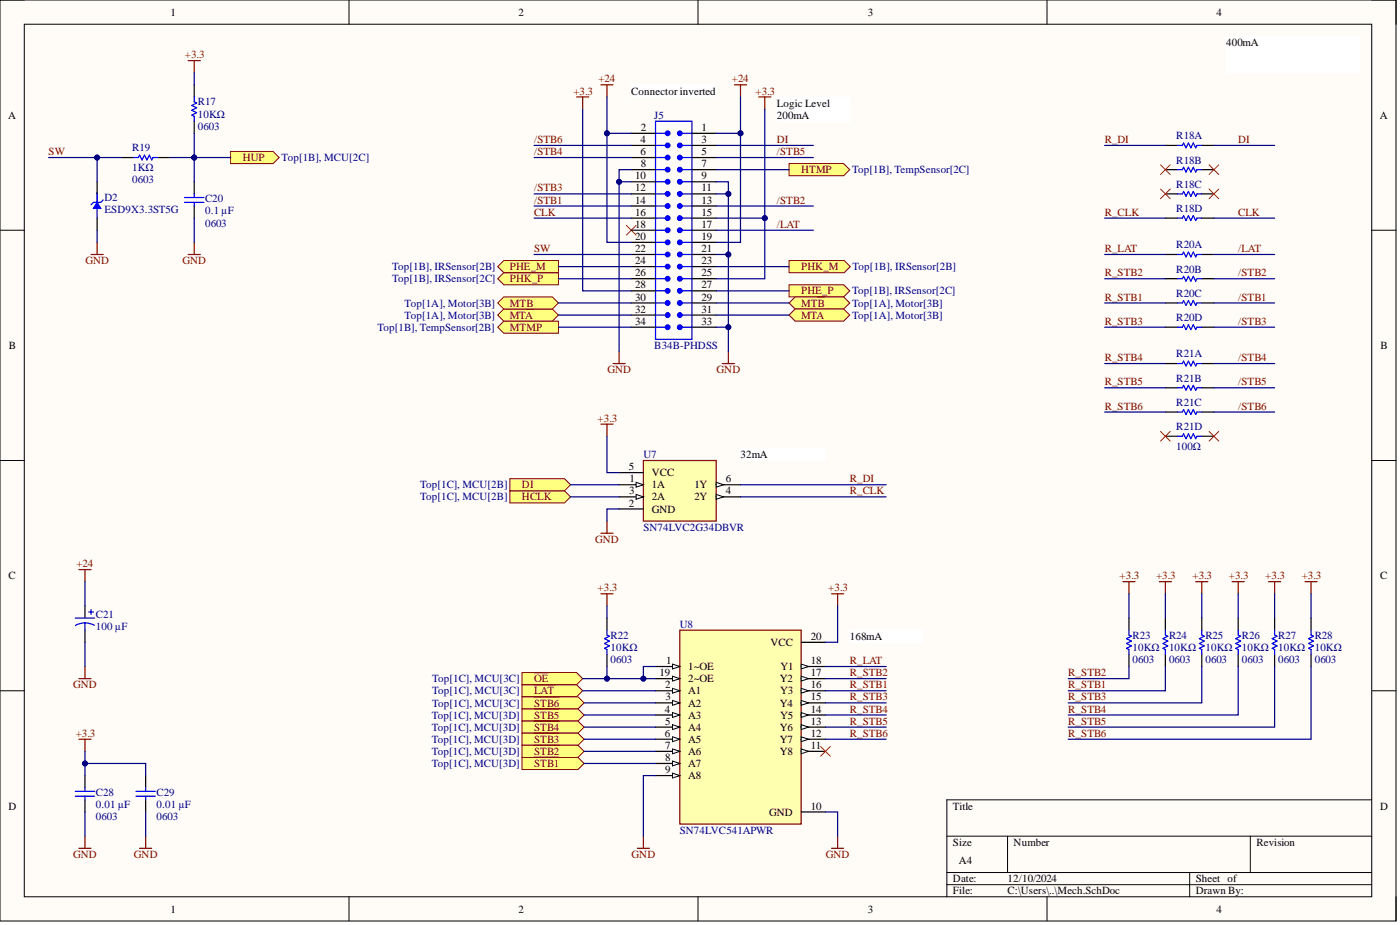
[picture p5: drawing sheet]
<svg xmlns="http://www.w3.org/2000/svg" width="292mm" height="193mm" viewBox="0 0 292 193" stroke-linecap="round" stroke-linejoin="round" font-family="sans-serif">
<defs><g id="words">
<g font-size="2.3">
<text x="35.5" y="3.3">1</text>
<text x="108.1" y="3.3">2</text>
<text x="181.1" y="3.3">3</text>
<text x="253.8" y="3.3">4</text>
<text x="255.8" y="9.6">400mA</text>
<text x="131.7" y="19.7">Connector inverted</text>
<text x="162.1" y="22.2">Logic Level</text>
<text x="1.7" y="24.8">A</text>
<text x="133.6" y="29.8">4</text>
<text x="133.7" y="27.3">2</text>
<text x="146.4" y="27.3">1</text>
<text x="146.4" y="29.8">3</text>
<text x="162.1" y="24.8">200mA</text>
<text x="287.9" y="24.8">A</text>
<text x="133.6" y="32.4">6</text>
<text x="133.7" y="34.9">8</text>
<text x="146.4" y="32.4">5</text>
<text x="146.4" y="34.9">7</text>
<text x="132.5" y="37.4">10</text>
<text x="132.5" y="39.9">12</text>
<text x="146.4" y="37.4">9</text>
<text x="146.4" y="39.9">11</text>
<text x="132.5" y="42.5">14</text>
<text x="132.5" y="45">16</text>
<text x="132.5" y="47.5">18</text>
<text x="146.4" y="42.5">13</text>
<text x="146.4" y="45">15</text>
<text x="146.4" y="47.5">17</text>
<text x="132.5" y="50.1">20</text>
<text x="132.5" y="52.6">22</text>
<text x="146.4" y="50.1">19</text>
<text x="146.4" y="52.6">21</text>
<text x="132.5" y="55.1">24</text>
<text x="132.5" y="57.6">26</text>
<text x="146.4" y="55.1">23</text>
<text x="146.4" y="57.6">25</text>
<text x="132.5" y="60.2">28</text>
<text x="132.5" y="62.7">30</text>
<text x="132.5" y="65.2">32</text>
<text x="146.4" y="60.2">27</text>
<text x="146.4" y="62.7">29</text>
<text x="146.4" y="65.2">31</text>
<text x="132.5" y="67.8">34</text>
<text x="146.4" y="67.8">33</text>
<text x="1.9" y="72.8">B</text>
<text x="288.1" y="72.8">B</text>
<text x="154.5" y="95.6">32mA</text>
<text x="131.2" y="98.1">5</text>
<text x="131.4" y="100.6">1</text>
<text x="136" y="101.9">1A</text>
<text x="136" y="99.4">VCC</text>
<text x="144.9" y="101.9">1Y</text>
<text x="151.5" y="100.6">6</text>
<text x="131.2" y="105.7">2</text>
<text x="131.3" y="103.1">3</text>
<text x="136" y="104.4">2A</text>
<text x="136" y="106.9">GND</text>
<text x="144.9" y="104.4">2Y</text>
<text x="151.5" y="103.1">4</text>
<text x="1.8" y="120.8">C</text>
<text x="288" y="120.8">C</text>
<text x="160.7" y="134.7">VCC</text>
<text x="169.2" y="133.5">20</text>
<text x="177.3" y="133.5">168mA</text>
<text x="137.6" y="141.1">19</text>
<text x="138.8" y="143.6">2</text>
<text x="139" y="138.5">1</text>
<text x="143.6" y="139.8">1~OE</text>
<text x="143.6" y="142.3">2~OE</text>
<text x="162.7" y="142.3">Y2</text>
<text x="162.9" y="139.8">Y1</text>
<text x="169.2" y="138.5">18</text>
<text x="169.2" y="141.1">17</text>
<text x="169.2" y="143.6">16</text>
<text x="138.7" y="148.7">4</text>
<text x="138.9" y="146.1">3</text>
<text x="143.6" y="144.9">A1</text>
<text x="143.6" y="147.4">A2</text>
<text x="143.6" y="149.9">A3</text>
<text x="162.7" y="147.4">Y4</text>
<text x="162.8" y="144.9">Y3</text>
<text x="162.8" y="149.9">Y5</text>
<text x="169.2" y="146.1">15</text>
<text x="169.2" y="148.7">14</text>
<text x="138.7" y="153.7">6</text>
<text x="138.8" y="151.2">5</text>
<text x="143.6" y="152.4">A4</text>
<text x="143.6" y="155">A5</text>
<text x="162.7" y="152.4">Y6</text>
<text x="162.7" y="155">Y7</text>
<text x="169.2" y="151.2">13</text>
<text x="169.2" y="153.7">12</text>
<text x="138.8" y="156.2">7</text>
<text x="138.8" y="158.8">8</text>
<text x="138.8" y="161.3">9</text>
<text x="143.6" y="157.5">A6</text>
<text x="143.6" y="160">A7</text>
<text x="162.7" y="157.5">Y8</text>
<text x="169.2" y="156.2">11</text>
<text x="143.6" y="162.6">A8</text>
<text x="1.8" y="168.9">D</text>
<text x="160.5" y="170.1">GND</text>
<text x="169.2" y="168.9">10</text>
<text x="198.8" y="168.9">Title</text>
<text x="288" y="168.9">D</text>
<text x="198.8" y="176.5">Size</text>
<text x="211.5" y="176.5">Number</text>
<text x="262.1" y="176.5">Revision</text>
<text x="198.8" y="184">Date:</text>
<text x="200.1" y="180.3">A4</text>
<text x="210.2" y="184">12/10/2024</text>
<text x="249.5" y="184">Sheet of</text>
<text x="35.5" y="190.4">1</text>
<text x="108.1" y="190.4">2</text>
<text x="181.1" y="190.4">3</text>
<text x="198.8" y="186.6">File:</text>
<text x="210.2" y="186.6">C:\Users\..\Mech.SchDoc</text>
<text x="249.5" y="186.6">Drawn By:</text>
<text x="253.8" y="190.4">4</text>
</g>
<g font-size="2.3" fill="#800000">
<text x="38.6" y="12.1">+3.3</text>
<text x="124.9" y="17.2">+24</text>
<text x="152.7" y="17.2">+24</text>
<text x="119.6" y="19.7">+3.3</text>
<text x="157.6" y="19.7">+3.3</text>
<text x="111.4" y="29.8">/STB6</text>
<text x="162.1" y="29.8">DI</text>
<text x="230.5" y="29.8">R_DI</text>
<text x="258.3" y="29.8">DI</text>
<text x="10.1" y="32.4">SW</text>
<text x="50.7" y="33.6">HUP</text>
<text x="111.4" y="32.4">/STB4</text>
<text x="162.1" y="32.4">/STB5</text>
<text x="111.4" y="39.9">/STB3</text>
<text x="167.2" y="36.2">HTMP</text>
<text x="111.4" y="42.5">/STB1</text>
<text x="111.4" y="45">CLK</text>
<text x="162.1" y="42.5">/STB2</text>
<text x="162.1" y="47.5">/LAT</text>
<text x="230.5" y="45">R_CLK</text>
<text x="258.3" y="45">CLK</text>
<text x="111.4" y="52.6">SW</text>
<text x="230.5" y="52.6">R_LAT</text>
<text x="258.3" y="52.6">/LAT</text>
<text x="17.8" y="55.1">GND</text>
<text x="38.1" y="55.1">GND</text>
<text x="106.4" y="58.9">PHK_P</text>
<text x="106.4" y="56.4">PHE_M</text>
<text x="167.2" y="56.4">PHK_M</text>
<text x="230.5" y="57.6">R_STB2</text>
<text x="258.3" y="57.6">/STB2</text>
<text x="106.4" y="64">MTB</text>
<text x="167.2" y="61.4">PHE_P</text>
<text x="167.2" y="64">MTB</text>
<text x="230.5" y="62.7">R_STB1</text>
<text x="258.3" y="62.7">/STB1</text>
<text x="106.4" y="69">MTMP</text>
<text x="106.4" y="66.5">MTA</text>
<text x="167.2" y="66.5">MTA</text>
<text x="230.5" y="67.8">R_STB3</text>
<text x="258.3" y="67.8">/STB3</text>
<text x="126.7" y="77.9">GND</text>
<text x="149.5" y="77.9">GND</text>
<text x="230.5" y="75.3">R_STB4</text>
<text x="258.3" y="75.3">/STB4</text>
<text x="230.5" y="80.4">R_STB5</text>
<text x="258.3" y="80.4">/STB5</text>
<text x="124.7" y="88">+3.3</text>
<text x="230.5" y="85.5">R_STB6</text>
<text x="258.3" y="85.5">/STB6</text>
<text x="108.9" y="101.9">DI</text>
<text x="177.3" y="100.6">R_DI</text>
<text x="108.9" y="104.4">HCLK</text>
<text x="177.3" y="103.1">R_CLK</text>
<text x="124.2" y="113.3">GND</text>
<text x="16" y="118.3">+24</text>
<text x="124.7" y="123.4">+3.3</text>
<text x="172.8" y="123.4">+3.3</text>
<text x="233.6" y="120.8">+3.3</text>
<text x="241.2" y="120.8">+3.3</text>
<text x="248.8" y="120.8">+3.3</text>
<text x="256.4" y="120.8">+3.3</text>
<text x="264" y="120.8">+3.3</text>
<text x="271.6" y="120.8">+3.3</text>
<text x="15.3" y="143.6">GND</text>
<text x="111.4" y="142.3">OE</text>
<text x="177.3" y="138.5">R_LAT</text>
<text x="177.3" y="141.1">R_STB2</text>
<text x="177.3" y="143.6">R_STB1</text>
<text x="222.9" y="141.1">R_STB2</text>
<text x="222.9" y="143.6">R_STB1</text>
<text x="111.4" y="144.9">LAT</text>
<text x="111.4" y="147.4">STB6</text>
<text x="111.4" y="149.9">STB5</text>
<text x="177.3" y="146.1">R_STB3</text>
<text x="177.3" y="148.7">R_STB4</text>
<text x="222.9" y="146.1">R_STB3</text>
<text x="222.9" y="148.7">R_STB4</text>
<text x="15.8" y="153.7">+3.3</text>
<text x="111.4" y="152.4">STB4</text>
<text x="111.4" y="155">STB3</text>
<text x="177.3" y="153.7">R_STB6</text>
<text x="177.3" y="151.2">R_STB5</text>
<text x="222.9" y="153.7">R_STB6</text>
<text x="222.9" y="151.2">R_STB5</text>
<text x="111.4" y="157.5">STB2</text>
<text x="111.4" y="160">STB1</text>
<text x="15.3" y="179">GND</text>
<text x="27.9" y="179">GND</text>
<text x="131.8" y="179">GND</text>
<text x="172.3" y="179">GND</text>
</g>
<g font-size="2.3" fill="#000080">
<text x="41.3" y="22">R17</text>
<text x="41.3" y="24.5">10KΩ</text>
<text x="41.3" y="27">0603</text>
<text x="136.5" y="24.8">J5</text>
<text x="245.4" y="29.1">R18A</text>
<text x="27.6" y="35.6">1KΩ</text>
<text x="27.6" y="31.6">R19</text>
<text x="58.8" y="33.6">Top[1B], MCU[2C]</text>
<text x="245.4" y="34.1">R18B</text>
<text x="21.8" y="42">D2</text>
<text x="27.6" y="38.2">0603</text>
<text x="177.8" y="36.2">Top[1B], TempSensor[2C]</text>
<text x="245.4" y="39.2">R18C</text>
<text x="21.8" y="44.5">ESD9X3.3ST5G</text>
<text x="42.8" y="44.7">0.1 µF</text>
<text x="42.8" y="47.3">0603</text>
<text x="42.8" y="42.2">C20</text>
<text x="245.4" y="44.2">R18D</text>
<text x="245.4" y="51.8">R20A</text>
<text x="81.8" y="58.9">Top[1B], IRSensor[2C]</text>
<text x="81.8" y="56.4">Top[1B], IRSensor[2B]</text>
<text x="177.9" y="56.4">Top[1B], IRSensor[2B]</text>
<text x="245.4" y="56.9">R20B</text>
<text x="84.4" y="64">Top[1A], Motor[3B]</text>
<text x="177.8" y="61.4">Top[1B], IRSensor[2C]</text>
<text x="177.8" y="64">Top[1A], Motor[3B]</text>
<text x="245.4" y="61.9">R20C</text>
<text x="78.8" y="69">Top[1B], TempSensor[2B]</text>
<text x="84.4" y="66.5">Top[1A], Motor[3B]</text>
<text x="177.8" y="66.5">Top[1A], Motor[3B]</text>
<text x="245.4" y="67">R20D</text>
<text x="136.5" y="72.8">B34B-PHDSS</text>
<text x="245.4" y="74.6">R21A</text>
<text x="245.4" y="79.6">R21B</text>
<text x="245.4" y="84.7">R21C</text>
<text x="245.4" y="89.7">R21D</text>
<text x="134.2" y="95.6">U7</text>
<text x="245.4" y="93.8">100Ω</text>
<text x="87.6" y="101.9">Top[1C], MCU[2B]</text>
<text x="87.6" y="104.4">Top[1C], MCU[2B]</text>
<text x="134.2" y="110.7">SN74LVC2G34DBVR</text>
<text x="20" y="131.5">100 µF</text>
<text x="20" y="128.9">C21</text>
<text x="141.8" y="131">U8</text>
<text x="127.4" y="135.8">10KΩ</text>
<text x="127.4" y="133.2">R22</text>
<text x="236.3" y="135.8">10KΩ</text>
<text x="236.3" y="133.2">R23</text>
<text x="243.9" y="135.8">10KΩ</text>
<text x="243.9" y="133.2">R24</text>
<text x="251.5" y="135.8">10KΩ</text>
<text x="251.5" y="133.2">R25</text>
<text x="259.1" y="135.8">10KΩ</text>
<text x="259.1" y="133.2">R26</text>
<text x="266.7" y="135.8">10KΩ</text>
<text x="266.7" y="133.2">R27</text>
<text x="274.3" y="135.8">10KΩ</text>
<text x="274.3" y="133.2">R28</text>
<text x="90.2" y="142.3">Top[1C], MCU[3C]</text>
<text x="127.4" y="138.3">0603</text>
<text x="236.3" y="138.3">0603</text>
<text x="243.9" y="138.3">0603</text>
<text x="251.5" y="138.3">0603</text>
<text x="259.1" y="138.3">0603</text>
<text x="266.7" y="138.3">0603</text>
<text x="274.3" y="138.3">0603</text>
<text x="90.1" y="149.9">Top[1C], MCU[3D]</text>
<text x="90.2" y="144.9">Top[1C], MCU[3C]</text>
<text x="90.2" y="147.4">Top[1C], MCU[3C]</text>
<text x="90.1" y="152.4">Top[1C], MCU[3D]</text>
<text x="90.1" y="155">Top[1C], MCU[3D]</text>
<text x="90.1" y="157.5">Top[1C], MCU[3D]</text>
<text x="90.1" y="160">Top[1C], MCU[3D]</text>
<text x="20" y="166.1">C28</text>
<text x="32.7" y="166.1">C29</text>
<text x="20" y="168.6">0.01 µF</text>
<text x="20" y="171.2">0603</text>
<text x="32.7" y="168.6">0.01 µF</text>
<text x="32.7" y="171.2">0603</text>
<text x="141.8" y="173.9">SN74LVC541APWR</text>
</g>
</g></defs>
<path d="M0 0h291.3v192.1h-291.3z" fill-rule="evenodd" fill="#fffcf8"/>
<path d="M0 0h291.3v192.1h-291.3z" fill="none" stroke="#000" stroke-width=".21"/>
<path d="M5.1 5.1h281.1v182h-281.1z" fill-rule="evenodd" fill="#fffcf8"/>
<g fill="none" stroke="#000" stroke-width=".21">
<path d="M0 0h5.1M72.8 0v5.1M145.6 0v5.1M218.5 0v5.1M286.2 0h5.1v5.1M5.1 5.1h281.1v182h-281.1zM0 48h5.1M286.2 48h5.1M0 96.1h5.1M286.2 96.1h5.1M0 144.1h5.1M286.2 144.1h5.1"/>
<path d="M197.6 174.4h88.6M210.2 174.4v7.6M260.9 174.4v7.6M286.2 166.9h-88.6v20.2M72.8 187.1v5M145.6 187.1v5M197.6 182h88.6M197.6 184.6h88.6M218.5 187.1v5M248.2 182v5.1M291.3 187.1v5"/>
</g>
<g fill="none" stroke="#800000" stroke-width=".25">
<path d="M125.4 17.7h2.5M126.6 17.7v2.5M153.2 17.7h2.6M154.5 17.7v2.5M120.3 20.2h2.5M121.6 20.2v2.6M158.3 20.2h2.5M159.6 20.2v2.6M39.3 53.1h2.5M40.5 50.6v2.5M127.9 75.8h2.5M129.2 73.3v2.5"/>
<path d="M150.7 75.8h2.5M152 73.3v2.5"/>
</g>
<path d="M130.7 47l2 2M132.7 47l-2 2" fill="none" stroke="#f00" stroke-width=".21"/>
<path d="M40.5 17.7v2.5M25.3 32.9h2.6M32.9 32.9h2.6M40.5 25.3v2.5M40.5 37.9v2.5M40.5 43v2.5" fill="none" stroke="#000" stroke-width=".25"/>
<path d="M27.9 32.9h1l.2-.5 .5 1 .5-1 .5 1 .6-1 .5 1 .2-.5h1M40.5 20.2v1l.5 .3-1 .5 1 .5-1 .5 1 .5-1 .5 .5 .3v1M20.3 40.2v2M20.3 43.5v2M21.5 41.7l-.5 .5h-1.5l-.5 .5M38.5 42.2h4.1M38.5 41.2h4.1M40.5 40.4v.8M40.5 42.2v.8" fill="none" stroke="#00f" stroke-width=".25"/>
<path d="M20.3 42.2l.7 1.3h-1.5z" fill="#00f"/>
<path d="M20.3 42.2l.7 1.3h-1.5z" fill="none" stroke="#00f" stroke-width=".25"/>
<path d="M20.3 37.9v2.5M20.3 45.5v2.5" fill="none" stroke="#000" stroke-width=".25"/>
<path d="M39.3 12.6h2.5M40.5 12.6v2.6M19 53.1h2.5M20.3 50.6v2.5" fill="none" stroke="#800000" stroke-width=".25"/>
<path d="M48.1 31.6h8.9l1.3 1.3-1.3 1.2h-8.9z" fill-rule="evenodd" fill="#ffff80"/>
<path d="M48.1 31.6h8.9l1.3 1.3-1.3 1.2h-8.9z" fill="none" stroke="#800000" stroke-width=".21"/>
<path d="M16.5 118.8h2.5M17.7 118.8v2.5M17.7 139v2.6M16.5 141.6h2.5M16.5 154.2h2.5M17.7 154.2v2.5M16.5 177h2.5M17.7 174.4v2.6M29.1 177h2.6M30.4 174.4v2.6" fill="none" stroke="#800000" stroke-width=".25"/>
<path d="M17.7 126.4v2.5M17.7 131.5v2.5M17.7 161.8v2.5M17.7 166.9v2.5M30.4 161.8v2.5M30.4 166.9v2.5" fill="none" stroke="#000" stroke-width=".25"/>
<g fill="none" stroke="#00f" stroke-width=".25">
<path d="M15.7 128.9h4.1M17.7 129.9l.8 .1 1.2 .5M17.7 129.9l-.8 .1-1.1 .5M17.7 129.9v1.6M18.5 127.7h1M19 127.2v1M15.7 165.1h4.1M15.7 166.1h4.1M17.7 164.3v.8M17.7 166.1v.8M28.4 165.1h4M28.4 166.1h4"/>
<path d="M30.4 164.3v.8M30.4 166.1v.8"/>
</g>
<path d="M134.2 96.1h15.2v12.6h-15.2z" fill-rule="evenodd" fill="#ffffb0"/>
<path d="M134.2 96.1h15.2v12.6h-15.2z" fill="none" stroke="#800000" stroke-width=".25"/>
<path d="M129.2 101.1h5" fill="none" stroke="#000" stroke-width=".25"/>
<path d="M132.7 100.6l1.5 .5-1.5 .5z" fill="#f8fcff"/>
<path d="M132.7 100.6l1.5 .5-1.5 .5z" fill="none" stroke="#000" stroke-width=".21"/>
<path d="M129.2 103.7h5" fill="none" stroke="#000" stroke-width=".25"/>
<path d="M132.7 103.1l1.5 .6-1.5 .5z" fill="#f8fcff"/>
<path d="M132.7 103.1l1.5 .6-1.5 .5z" fill="none" stroke="#000" stroke-width=".21"/>
<path d="M129.2 98.6h5M149.4 101.1h5.1" fill="none" stroke="#000" stroke-width=".25"/>
<path d="M149.4 100.6l1.6 .5-1.6 .5z" fill="#f8fcff"/>
<path d="M149.4 100.6l1.6 .5-1.6 .5z" fill="none" stroke="#000" stroke-width=".21"/>
<path d="M149.4 103.7h5.1" fill="none" stroke="#000" stroke-width=".25"/>
<path d="M149.4 103.1l1.6 .6-1.6 .5z" fill="#f8fcff"/>
<path d="M149.4 103.1l1.6 .6-1.6 .5z" fill="none" stroke="#000" stroke-width=".21"/>
<path d="M129.2 106.2h5" fill="none" stroke="#000" stroke-width=".25"/>
<path d="M141.8 131.5h25.4v40.4h-25.4z" fill-rule="evenodd" fill="#ffffb0"/>
<path d="M141.8 131.5h25.4v40.4h-25.4z" fill="none" stroke="#800000" stroke-width=".25"/>
<path d="M136.8 139h5" fill="none" stroke="#000" stroke-width=".25"/>
<path d="M140.3 138.5l1.5 .5-1.5 .6z" fill="#f8fcff"/>
<path d="M140.3 138.5l1.5 .5-1.5 .6z" fill="none" stroke="#000" stroke-width=".21"/>
<path d="M136.8 141.6h5" fill="none" stroke="#000" stroke-width=".25"/>
<path d="M140.3 141.1l1.5 .5-1.5 .5z" fill="#f8fcff"/>
<path d="M140.3 141.1l1.5 .5-1.5 .5z" fill="none" stroke="#000" stroke-width=".21"/>
<path d="M136.8 144.1h5" fill="none" stroke="#000" stroke-width=".25"/>
<path d="M140.3 143.6l1.5 .5-1.5 .5z" fill="#f8fcff"/>
<path d="M140.3 143.6l1.5 .5-1.5 .5z" fill="none" stroke="#000" stroke-width=".21"/>
<path d="M136.8 146.6h5" fill="none" stroke="#000" stroke-width=".25"/>
<path d="M140.3 146.1l1.5 .5-1.5 .5z" fill="#f8fcff"/>
<path d="M140.3 146.1l1.5 .5-1.5 .5z" fill="none" stroke="#000" stroke-width=".21"/>
<path d="M136.8 149.2h5" fill="none" stroke="#000" stroke-width=".25"/>
<path d="M140.3 148.7l1.5 .5-1.5 .5z" fill="#f8fcff"/>
<path d="M140.3 148.7l1.5 .5-1.5 .5z" fill="none" stroke="#000" stroke-width=".21"/>
<path d="M136.8 151.7h5" fill="none" stroke="#000" stroke-width=".25"/>
<path d="M140.3 151.2l1.5 .5-1.5 .5z" fill="#f8fcff"/>
<path d="M140.3 151.2l1.5 .5-1.5 .5z" fill="none" stroke="#000" stroke-width=".21"/>
<path d="M136.8 154.2h5" fill="none" stroke="#000" stroke-width=".25"/>
<path d="M140.3 153.7l1.5 .5-1.5 .5z" fill="#f8fcff"/>
<path d="M140.3 153.7l1.5 .5-1.5 .5z" fill="none" stroke="#000" stroke-width=".21"/>
<path d="M136.8 156.7h5" fill="none" stroke="#000" stroke-width=".25"/>
<path d="M140.3 156.2l1.5 .5-1.5 .5z" fill="#f8fcff"/>
<path d="M140.3 156.2l1.5 .5-1.5 .5z" fill="none" stroke="#000" stroke-width=".21"/>
<path d="M136.8 159.3h5" fill="none" stroke="#000" stroke-width=".25"/>
<path d="M140.3 158.8l1.5 .5-1.5 .5z" fill="#f8fcff"/>
<path d="M140.3 158.8l1.5 .5-1.5 .5z" fill="none" stroke="#000" stroke-width=".21"/>
<path d="M136.8 161.8h5" fill="none" stroke="#000" stroke-width=".25"/>
<path d="M140.3 161.3l1.5 .5-1.5 .5z" fill="#f8fcff"/>
<path d="M140.3 161.3l1.5 .5-1.5 .5z" fill="none" stroke="#000" stroke-width=".21"/>
<path d="M167.2 134h5M167.2 139h5" fill="none" stroke="#000" stroke-width=".25"/>
<path d="M167.2 138.5l1.5 .5-1.5 .6z" fill="#f8fcff"/>
<path d="M167.2 138.5l1.5 .5-1.5 .6z" fill="none" stroke="#000" stroke-width=".21"/>
<path d="M167.2 141.6h5" fill="none" stroke="#000" stroke-width=".25"/>
<path d="M167.2 141.1l1.5 .5-1.5 .5z" fill="#f8fcff"/>
<path d="M167.2 141.1l1.5 .5-1.5 .5z" fill="none" stroke="#000" stroke-width=".21"/>
<path d="M167.2 144.1h5" fill="none" stroke="#000" stroke-width=".25"/>
<path d="M167.2 143.6l1.5 .5-1.5 .5z" fill="#f8fcff"/>
<path d="M167.2 143.6l1.5 .5-1.5 .5z" fill="none" stroke="#000" stroke-width=".21"/>
<path d="M167.2 146.6h5" fill="none" stroke="#000" stroke-width=".25"/>
<path d="M167.2 146.1l1.5 .5-1.5 .5z" fill="#f8fcff"/>
<path d="M167.2 146.1l1.5 .5-1.5 .5z" fill="none" stroke="#000" stroke-width=".21"/>
<path d="M167.2 149.2h5" fill="none" stroke="#000" stroke-width=".25"/>
<path d="M167.2 148.7l1.5 .5-1.5 .5z" fill="#f8fcff"/>
<path d="M167.2 148.7l1.5 .5-1.5 .5z" fill="none" stroke="#000" stroke-width=".21"/>
<path d="M167.2 151.7h5" fill="none" stroke="#000" stroke-width=".25"/>
<path d="M167.2 151.2l1.5 .5-1.5 .5z" fill="#f8fcff"/>
<path d="M167.2 151.2l1.5 .5-1.5 .5z" fill="none" stroke="#000" stroke-width=".21"/>
<path d="M167.2 154.2h5" fill="none" stroke="#000" stroke-width=".25"/>
<path d="M167.2 153.7l1.5 .5-1.5 .5z" fill="#f8fcff"/>
<path d="M167.2 153.7l1.5 .5-1.5 .5z" fill="none" stroke="#000" stroke-width=".21"/>
<path d="M167.2 156.7h5" fill="none" stroke="#000" stroke-width=".25"/>
<path d="M167.2 156.2l1.5 .5-1.5 .5z" fill="#f8fcff"/>
<path d="M167.2 156.2l1.5 .5-1.5 .5z" fill="none" stroke="#000" stroke-width=".21"/>
<path d="M167.2 169.4h5" fill="none" stroke="#000" stroke-width=".25"/>
<path d="M173.5 123.9h2.5M174.8 123.9v2.5M133 177h2.5M134.2 174.4v2.6M173.5 177h2.5M174.8 174.4v2.6" fill="none" stroke="#800000" stroke-width=".25"/>
<path d="M171.2 155.7l2 2.1M173.2 155.7l-2 2.1" fill="none" stroke="#f00" stroke-width=".21"/>
<path d="M108.9 142.8h11.4l1.3 1.3-1.3 1.3h-11.4z" fill-rule="evenodd" fill="#ffff80"/>
<path d="M108.9 142.8h11.4l1.3 1.3-1.3 1.3h-11.4z" fill="none" stroke="#800000" stroke-width=".21"/>
<path d="M111.4 142.8h4.4" fill="none" stroke="#800000" stroke-width=".25"/>
<path d="M108.9 145.4h11.7l1.3 1.2-1.3 1.3h-11.7z" fill-rule="evenodd" fill="#ffff80"/>
<path d="M108.9 145.4h11.7l1.3 1.2-1.3 1.3h-11.7z" fill="none" stroke="#800000" stroke-width=".21"/>
<path d="M111.4 145.4h5.3" fill="none" stroke="#800000" stroke-width=".25"/>
<path d="M108.9 147.9h11.7l1.3 1.3-1.3 1.2h-11.7z" fill-rule="evenodd" fill="#ffff80"/>
<path d="M108.9 147.9h11.7l1.3 1.3-1.3 1.2h-11.7z" fill="none" stroke="#800000" stroke-width=".21"/>
<path d="M111.4 147.9h5.2" fill="none" stroke="#800000" stroke-width=".25"/>
<path d="M108.9 150.4h11.7l1.3 1.3-1.3 1.3h-11.7z" fill-rule="evenodd" fill="#ffff80"/>
<path d="M108.9 150.4h11.7l1.3 1.3-1.3 1.3h-11.7z" fill="none" stroke="#800000" stroke-width=".21"/>
<path d="M111.4 150.4h5.3" fill="none" stroke="#800000" stroke-width=".25"/>
<path d="M108.9 153h11.7l1.3 1.2-1.3 1.3h-11.7z" fill-rule="evenodd" fill="#ffff80"/>
<path d="M108.9 153h11.7l1.3 1.2-1.3 1.3h-11.7z" fill="none" stroke="#800000" stroke-width=".21"/>
<path d="M111.4 153h5.2" fill="none" stroke="#800000" stroke-width=".25"/>
<path d="M108.9 155.5h11.7l1.3 1.2-1.3 1.3h-11.7z" fill-rule="evenodd" fill="#ffff80"/>
<path d="M108.9 155.5h11.7l1.3 1.2-1.3 1.3h-11.7z" fill="none" stroke="#800000" stroke-width=".21"/>
<path d="M111.4 155.5h5.3" fill="none" stroke="#800000" stroke-width=".25"/>
<path d="M108.9 158h11.7l1.3 1.3-1.3 1.2h-11.7z" fill-rule="evenodd" fill="#ffff80"/>
<path d="M108.9 158h11.7l1.3 1.3-1.3 1.2h-11.7z" fill="none" stroke="#800000" stroke-width=".21"/>
<path d="M125.4 88.5h2.5M126.6 88.5v2.5M125.4 111.2h2.5M126.6 108.7v2.5M111.4 158h5.1" fill="none" stroke="#800000" stroke-width=".25"/>
<g fill="none" stroke="#000" stroke-width=".25">
<path d="M243.1 30.3h2.6M243.1 35.4h2.6M250.7 30.3h2.6M250.7 35.4h2.6M243.1 40.4h2.6M243.1 45.5h2.6M243.1 53.1h2.6M243.1 58.1h2.6M250.7 40.4h2.6M250.7 45.5h2.6M250.7 53.1h2.6M250.7 58.1h2.6"/>
<path d="M243.1 63.2h2.6M243.1 68.3h2.6M243.1 75.8h2.6M250.7 63.2h2.6M250.7 68.3h2.6M250.7 75.8h2.6M243.1 80.9h2.6M243.1 86h2.6M243.1 91h2.6M250.7 80.9h2.6M250.7 86h2.6M250.7 91h2.6"/>
</g>
<path d="M245.7 30.3h1l.2-.5 .6 1 .5-1 .5 1 .5-1 .5 1 .2-.5h1M245.7 35.4h1l.2-.5 .6 1 .5-1 .5 1 .5-1 .5 1 .2-.5h1M245.7 40.4h1l.2-.5 .6 1.1 .5-1.1 .5 1.1 .5-1.1 .5 1.1 .2-.6h1M245.7 45.5h1l.2-.5 .6 1 .5-1 .5 1 .5-1 .5 1 .2-.5h1M245.7 53.1h1l.2-.5 .6 1 .5-1 .5 1 .5-1 .5 1 .2-.5h1M245.7 58.1h1l.2-.5 .6 1.1 .5-1.1 .5 1.1 .5-1.1 .5 1.1 .2-.6h1M245.7 63.2h1l.2-.5 .6 1 .5-1 .5 1 .5-1 .5 1 .2-.5h1M245.7 68.3h1l.2-.5 .6 1 .5-1 .5 1 .5-1 .5 1 .2-.5h1M245.7 75.8h1l.2-.5 .6 1 .5-1 .5 1 .5-1 .5 1 .2-.5h1M245.7 80.9h1l.2-.5 .6 1 .5-1 .5 1 .5-1 .5 1 .2-.5h1M245.7 86h1l.2-.5 .6 1 .5-1 .5 1 .5-1 .5 1 .2-.5h1M245.7 91h1l.2-.5 .6 1 .5-1 .5 1 .5-1 .5 1 .2-.5h1" fill="none" stroke="#00f" stroke-width=".25"/>
<path d="M252.3 39.4l2 2.1M254.3 39.4l-2 2.1M242.1 90l2.1 2M244.2 90l-2.1 2M252.3 90l2 2M254.3 90l-2 2" fill="none" stroke="#f00" stroke-width=".21"/>
<path d="M103.8 68.3l1.3-1.3h11.4v2.5h-11.4z" fill-rule="evenodd" fill="#ffff80"/>
<path d="M103.8 68.3l1.3-1.3h11.4v2.5h-11.4z" fill="none" stroke="#800000" stroke-width=".21"/>
<path d="M103.8 65.7l1.3-1.2h10.1l1.3 1.2-1.3 1.3h-10.1z" fill-rule="evenodd" fill="#ffff80"/>
<path d="M103.8 65.7l1.3-1.2h10.1l1.3 1.2-1.3 1.3h-10.1z" fill="none" stroke="#800000" stroke-width=".21"/>
<path d="M109.8 64.5h1.6" fill="none" stroke="#800000" stroke-width=".25"/>
<path d="M103.8 63.2l1.3-1.3h10.1l1.3 1.3-1.3 1.3h-10.1z" fill-rule="evenodd" fill="#ffff80"/>
<path d="M103.8 63.2l1.3-1.3h10.1l1.3 1.3-1.3 1.3h-10.1z" fill="none" stroke="#800000" stroke-width=".21"/>
<path d="M103.8 58.1l1.3-1.2h11.4v2.5h-11.4z" fill-rule="evenodd" fill="#ffff80"/>
<path d="M103.8 58.1l1.3-1.2h11.4v2.5h-11.4z" fill="none" stroke="#800000" stroke-width=".21"/>
<path d="M103.8 55.6l1.3-1.2h11.4v2.5h-11.4z" fill-rule="evenodd" fill="#ffff80"/>
<path d="M103.8 55.6l1.3-1.2h11.4v2.5h-11.4z" fill="none" stroke="#800000" stroke-width=".21"/>
<path d="M164.6 34.1h11.4l1.3 1.3-1.3 1.3h-11.4z" fill-rule="evenodd" fill="#ffff80"/>
<path d="M164.6 34.1h11.4l1.3 1.3-1.3 1.3h-11.4z" fill="none" stroke="#800000" stroke-width=".21"/>
<path d="M164.6 54.4h11.5l1.3 1.2-1.3 1.3h-11.5z" fill-rule="evenodd" fill="#ffff80"/>
<path d="M164.6 54.4h11.5l1.3 1.2-1.3 1.3h-11.5z" fill="none" stroke="#800000" stroke-width=".21"/>
<path d="M164.6 59.4h11.4l1.3 1.3-1.3 1.2h-11.4z" fill-rule="evenodd" fill="#ffff80"/>
<path d="M164.6 59.4h11.4l1.3 1.3-1.3 1.2h-11.4z" fill="none" stroke="#800000" stroke-width=".21"/>
<path d="M164.6 63.2l1.3-1.3h10.1l1.3 1.3-1.3 1.3h-10.1z" fill-rule="evenodd" fill="#ffff80"/>
<path d="M164.6 63.2l1.3-1.3h10.1l1.3 1.3-1.3 1.3h-10.1z" fill="none" stroke="#800000" stroke-width=".21"/>
<path d="M170.6 61.9h1.4" fill="none" stroke="#800000" stroke-width=".25"/>
<path d="M164.6 65.7l1.3-1.2h10.1l1.3 1.2-1.3 1.3h-10.1z" fill-rule="evenodd" fill="#ffff80"/>
<path d="M164.6 65.7l1.3-1.2h10.1l1.3 1.2-1.3 1.3h-10.1z" fill="none" stroke="#800000" stroke-width=".21"/>
<path d="M162.1 20.2h15.2v5.1h-15.2z" fill-rule="evenodd" fill="#fff"/>
<path d="M162.1 20.2h15.2v5.1h-15.2z" fill="none" stroke="#fff" stroke-width=".21"/>
<path d="M154.5 93.5h17.7v2.6h-17.7z" fill-rule="evenodd" fill="#fff"/>
<path d="M154.5 93.5h17.7v2.6h-17.7z" fill="none" stroke="#fff" stroke-width=".21"/>
<path d="M177.3 131.5h15.2v2.5h-15.2z" fill-rule="evenodd" fill="#fff"/>
<path d="M177.3 131.5h15.2v2.5h-15.2z" fill="none" stroke="#fff" stroke-width=".21"/>
<path d="M255.8 7.6h27.9v7.6h-27.9z" fill-rule="evenodd" fill="#fff"/>
<path d="M255.8 7.6h27.9v7.6h-27.9z" fill="none" stroke="#fff" stroke-width=".21"/>
<path d="M141.8 27.8h2.6" fill="none" stroke="#00f" stroke-width=".25"/>
<circle cx="141.8" cy="27.8" r=".51" fill="#00f"/>
<circle cx="141.8" cy="27.8" r=".51" fill="none" stroke="#00f" stroke-width=".21"/>
<path d="M141.8 30.3h2.6" fill="none" stroke="#00f" stroke-width=".25"/>
<circle cx="141.8" cy="30.3" r=".51" fill="#00f"/>
<circle cx="141.8" cy="30.3" r=".51" fill="none" stroke="#00f" stroke-width=".21"/>
<path d="M141.8 32.9h2.6" fill="none" stroke="#00f" stroke-width=".25"/>
<circle cx="141.8" cy="32.9" r=".51" fill="#00f"/>
<circle cx="141.8" cy="32.9" r=".51" fill="none" stroke="#00f" stroke-width=".21"/>
<path d="M141.8 35.4h2.6" fill="none" stroke="#00f" stroke-width=".25"/>
<circle cx="141.8" cy="35.4" r=".51" fill="#00f"/>
<circle cx="141.8" cy="35.4" r=".51" fill="none" stroke="#00f" stroke-width=".21"/>
<path d="M141.8 37.9h2.6" fill="none" stroke="#00f" stroke-width=".25"/>
<circle cx="141.8" cy="37.9" r=".51" fill="#00f"/>
<circle cx="141.8" cy="37.9" r=".51" fill="none" stroke="#00f" stroke-width=".21"/>
<path d="M141.8 40.4h2.6" fill="none" stroke="#00f" stroke-width=".25"/>
<circle cx="141.8" cy="40.4" r=".51" fill="#00f"/>
<circle cx="141.8" cy="40.4" r=".51" fill="none" stroke="#00f" stroke-width=".21"/>
<path d="M141.8 43h2.6" fill="none" stroke="#00f" stroke-width=".25"/>
<circle cx="141.8" cy="43" r=".51" fill="#00f"/>
<circle cx="141.8" cy="43" r=".51" fill="none" stroke="#00f" stroke-width=".21"/>
<path d="M141.8 45.5h2.6" fill="none" stroke="#00f" stroke-width=".25"/>
<circle cx="141.8" cy="45.5" r=".51" fill="#00f"/>
<circle cx="141.8" cy="45.5" r=".51" fill="none" stroke="#00f" stroke-width=".21"/>
<path d="M141.8 48h2.6" fill="none" stroke="#00f" stroke-width=".25"/>
<circle cx="141.8" cy="48" r=".51" fill="#00f"/>
<circle cx="141.8" cy="48" r=".51" fill="none" stroke="#00f" stroke-width=".21"/>
<path d="M141.8 50.6h2.6" fill="none" stroke="#00f" stroke-width=".25"/>
<circle cx="141.8" cy="50.6" r=".51" fill="#00f"/>
<circle cx="141.8" cy="50.6" r=".51" fill="none" stroke="#00f" stroke-width=".21"/>
<path d="M141.8 53.1h2.6" fill="none" stroke="#00f" stroke-width=".25"/>
<circle cx="141.8" cy="53.1" r=".51" fill="#00f"/>
<circle cx="141.8" cy="53.1" r=".51" fill="none" stroke="#00f" stroke-width=".21"/>
<path d="M141.8 55.6h2.6" fill="none" stroke="#00f" stroke-width=".25"/>
<circle cx="141.8" cy="55.6" r=".51" fill="#00f"/>
<circle cx="141.8" cy="55.6" r=".51" fill="none" stroke="#00f" stroke-width=".21"/>
<path d="M141.8 58.1h2.6" fill="none" stroke="#00f" stroke-width=".25"/>
<circle cx="141.8" cy="58.1" r=".51" fill="#00f"/>
<circle cx="141.8" cy="58.1" r=".51" fill="none" stroke="#00f" stroke-width=".21"/>
<path d="M141.8 60.7h2.6" fill="none" stroke="#00f" stroke-width=".25"/>
<circle cx="141.8" cy="60.7" r=".51" fill="#00f"/>
<circle cx="141.8" cy="60.7" r=".51" fill="none" stroke="#00f" stroke-width=".21"/>
<path d="M141.8 63.2h2.6" fill="none" stroke="#00f" stroke-width=".25"/>
<circle cx="141.8" cy="63.2" r=".51" fill="#00f"/>
<circle cx="141.8" cy="63.2" r=".51" fill="none" stroke="#00f" stroke-width=".21"/>
<path d="M141.8 65.7h2.6" fill="none" stroke="#00f" stroke-width=".25"/>
<circle cx="141.8" cy="65.7" r=".51" fill="#00f"/>
<circle cx="141.8" cy="65.7" r=".51" fill="none" stroke="#00f" stroke-width=".21"/>
<path d="M136.8 30.3h2.5" fill="none" stroke="#00f" stroke-width=".25"/>
<circle cx="139.3" cy="30.3" r=".51" fill="#00f"/>
<circle cx="139.3" cy="30.3" r=".51" fill="none" stroke="#00f" stroke-width=".21"/>
<path d="M136.8 27.8h2.5" fill="none" stroke="#00f" stroke-width=".25"/>
<circle cx="139.3" cy="27.8" r=".51" fill="#00f"/>
<circle cx="139.3" cy="27.8" r=".51" fill="none" stroke="#00f" stroke-width=".21"/>
<path d="M136.8 35.4h2.5" fill="none" stroke="#00f" stroke-width=".25"/>
<circle cx="139.3" cy="35.4" r=".51" fill="#00f"/>
<circle cx="139.3" cy="35.4" r=".51" fill="none" stroke="#00f" stroke-width=".21"/>
<path d="M136.8 32.9h2.5" fill="none" stroke="#00f" stroke-width=".25"/>
<circle cx="139.3" cy="32.9" r=".51" fill="#00f"/>
<circle cx="139.3" cy="32.9" r=".51" fill="none" stroke="#00f" stroke-width=".21"/>
<path d="M136.8 40.4h2.5" fill="none" stroke="#00f" stroke-width=".25"/>
<circle cx="139.3" cy="40.4" r=".51" fill="#00f"/>
<circle cx="139.3" cy="40.4" r=".51" fill="none" stroke="#00f" stroke-width=".21"/>
<path d="M136.8 37.9h2.5" fill="none" stroke="#00f" stroke-width=".25"/>
<circle cx="139.3" cy="37.9" r=".51" fill="#00f"/>
<circle cx="139.3" cy="37.9" r=".51" fill="none" stroke="#00f" stroke-width=".21"/>
<path d="M136.8 45.5h2.5" fill="none" stroke="#00f" stroke-width=".25"/>
<circle cx="139.3" cy="45.5" r=".51" fill="#00f"/>
<circle cx="139.3" cy="45.5" r=".51" fill="none" stroke="#00f" stroke-width=".21"/>
<path d="M136.8 43h2.5" fill="none" stroke="#00f" stroke-width=".25"/>
<circle cx="139.3" cy="43" r=".51" fill="#00f"/>
<circle cx="139.3" cy="43" r=".51" fill="none" stroke="#00f" stroke-width=".21"/>
<path d="M136.8 50.6h2.5" fill="none" stroke="#00f" stroke-width=".25"/>
<circle cx="139.3" cy="50.6" r=".51" fill="#00f"/>
<circle cx="139.3" cy="50.6" r=".51" fill="none" stroke="#00f" stroke-width=".21"/>
<path d="M136.8 48h2.5" fill="none" stroke="#00f" stroke-width=".25"/>
<circle cx="139.3" cy="48" r=".51" fill="#00f"/>
<circle cx="139.3" cy="48" r=".51" fill="none" stroke="#00f" stroke-width=".21"/>
<path d="M136.8 55.6h2.5" fill="none" stroke="#00f" stroke-width=".25"/>
<circle cx="139.3" cy="55.6" r=".51" fill="#00f"/>
<circle cx="139.3" cy="55.6" r=".51" fill="none" stroke="#00f" stroke-width=".21"/>
<path d="M136.8 53.1h2.5" fill="none" stroke="#00f" stroke-width=".25"/>
<circle cx="139.3" cy="53.1" r=".51" fill="#00f"/>
<circle cx="139.3" cy="53.1" r=".51" fill="none" stroke="#00f" stroke-width=".21"/>
<path d="M136.8 60.7h2.5" fill="none" stroke="#00f" stroke-width=".25"/>
<circle cx="139.3" cy="60.7" r=".51" fill="#00f"/>
<circle cx="139.3" cy="60.7" r=".51" fill="none" stroke="#00f" stroke-width=".21"/>
<path d="M136.8 58.1h2.5" fill="none" stroke="#00f" stroke-width=".25"/>
<circle cx="139.3" cy="58.1" r=".51" fill="#00f"/>
<circle cx="139.3" cy="58.1" r=".51" fill="none" stroke="#00f" stroke-width=".21"/>
<path d="M136.8 65.7h2.5" fill="none" stroke="#00f" stroke-width=".25"/>
<circle cx="139.3" cy="65.7" r=".51" fill="#00f"/>
<circle cx="139.3" cy="65.7" r=".51" fill="none" stroke="#00f" stroke-width=".21"/>
<path d="M136.8 63.2h2.5" fill="none" stroke="#00f" stroke-width=".25"/>
<circle cx="139.3" cy="63.2" r=".51" fill="#00f"/>
<circle cx="139.3" cy="63.2" r=".51" fill="none" stroke="#00f" stroke-width=".21"/>
<path d="M141.8 68.3h2.6" fill="none" stroke="#00f" stroke-width=".25"/>
<circle cx="141.8" cy="68.3" r=".51" fill="#00f"/>
<circle cx="141.8" cy="68.3" r=".51" fill="none" stroke="#00f" stroke-width=".21"/>
<path d="M136.8 68.3h2.5" fill="none" stroke="#00f" stroke-width=".25"/>
<circle cx="139.3" cy="68.3" r=".51" fill="#00f"/>
<circle cx="139.3" cy="68.3" r=".51" fill="none" stroke="#00f" stroke-width=".21"/>
<path d="M136.8 25.3h7.6v45.5h-7.6z" fill="none" stroke="#00f" stroke-width=".25"/>
<g fill="none" stroke="#000" stroke-width=".25">
<path d="M131.7 27.8h5.1M131.7 30.3h5.1M131.7 32.9h5.1M131.7 35.4h5.1M131.7 37.9h5.1M144.4 27.8h5M144.4 30.3h5M144.4 32.9h5M144.4 35.4h5M144.4 37.9h5M131.7 40.4h5.1M131.7 43h5.1"/>
<path d="M131.7 45.5h5.1M131.7 48h5.1M131.7 50.6h5.1M131.7 53.1h5.1M131.7 55.6h5.1M131.7 58.1h5.1M144.4 40.4h5M144.4 43h5M144.4 45.5h5M144.4 48h5M144.4 50.6h5M144.4 53.1h5"/>
<path d="M144.4 55.6h5M144.4 58.1h5M131.7 60.7h5.1M131.7 63.2h5.1M131.7 65.7h5.1M131.7 68.3h5.1M144.4 60.7h5M144.4 63.2h5M144.4 65.7h5M144.4 68.3h5"/>
</g>
<path d="M131.7 17.7h17.7v2.5h-17.7z" fill-rule="evenodd" fill="#fff"/>
<path d="M131.7 17.7h17.7v2.5h-17.7z" fill="none" stroke="#fff" stroke-width=".21"/>
<path d="M242.1 39.4l2.1 2.1M242.1 34.4l2.1 2M244.2 39.4l-2.1 2.1M244.2 34.4l-2.1 2M252.3 34.4l2 2M254.3 34.4l-2 2" fill="none" stroke="#f00" stroke-width=".21"/>
<path d="M108.9 140.3h11.4l1.3 1.3-1.3 1.2h-11.4z" fill-rule="evenodd" fill="#ffff80"/>
<path d="M108.9 140.3h11.4l1.3 1.3-1.3 1.2h-11.4z" fill="none" stroke="#800000" stroke-width=".21"/>
<g fill="none" stroke="#800000" stroke-width=".25">
<path d="M125.4 123.9h2.5M126.6 123.9v2.5M234.3 121.3h2.5M235.5 121.3v2.6M241.9 121.3h2.5M243.1 121.3v2.6M249.5 121.3h2.5M250.7 121.3v2.6M257.1 121.3h2.5M258.3 121.3v2.6M264.7 121.3h2.5M265.9 121.3v2.6"/>
<path d="M272.3 121.3h2.5M273.5 121.3v2.6M111.4 140.3h3"/>
</g>
<g fill="none" stroke="#000" stroke-width=".25">
<path d="M126.6 128.9v2.6M126.6 136.5v2.5M235.5 128.9v2.6M235.5 136.5v2.5M243.1 128.9v2.6M243.1 136.5v2.5M250.7 128.9v2.6M250.7 136.5v2.5M258.3 128.9v2.6M258.3 136.5v2.5M265.9 128.9v2.6M265.9 136.5v2.5"/>
<path d="M273.5 128.9v2.6M273.5 136.5v2.5"/>
</g>
<path d="M126.6 131.5v1l.5 .2-1 .5 1 .5-1 .5 1 .5-1 .6 .5 .2v1M235.5 131.5v1l.6 .2-1.1 .5 1.1 .5-1.1 .5 1.1 .5-1.1 .6 .5 .2v1M243.1 131.5v1l.6 .2-1.1 .5 1.1 .5-1.1 .5 1.1 .5-1.1 .6 .5 .2v1M250.7 131.5v1l.6 .2-1.1 .5 1.1 .5-1.1 .5 1.1 .5-1.1 .6 .5 .2v1M258.3 131.5v1l.5 .2-1 .5 1 .5-1 .5 1 .5-1 .6 .5 .2v1M265.9 131.5v1l.5 .2-1 .5 1 .5-1 .5 1 .5-1 .6 .5 .2v1M273.5 131.5v1l.5 .2-1 .5 1 .5-1 .5 1 .5-1 .6 .5 .2v1" fill="none" stroke="#00f" stroke-width=".25"/>
<path d="M106.4 102.4h11.4l1.2 1.3-1.2 1.2h-11.4z" fill-rule="evenodd" fill="#ffff80"/>
<path d="M106.4 102.4h11.4l1.2 1.3-1.2 1.2h-11.4z" fill="none" stroke="#800000" stroke-width=".21"/>
<path d="M106.4 99.9h11.4l1.2 1.2-1.2 1.3h-11.4z" fill-rule="evenodd" fill="#ffff80"/>
<path d="M106.4 99.9h11.4l1.2 1.2-1.2 1.3h-11.4z" fill="none" stroke="#800000" stroke-width=".21"/>
<path d="M126.6 20.2v7.6h5.1" fill="none" stroke="#000080" stroke-width=".25"/>
<circle cx="126.6" cy="27.8" r=".51" fill="#000080"/>
<circle cx="126.6" cy="27.8" r=".51" fill="none" stroke="#000080" stroke-width=".21"/>
<path d="M126.6 27.8v22.8h5.1" fill="none" stroke="#000080" stroke-width=".25"/>
<circle cx="126.6" cy="27.8" r=".51" fill="#000080"/>
<circle cx="126.6" cy="27.8" r=".51" fill="none" stroke="#000080" stroke-width=".21"/>
<path d="M154.5 20.2v7.6h-5.1" fill="none" stroke="#000080" stroke-width=".25"/>
<circle cx="154.5" cy="27.8" r=".51" fill="#000080"/>
<circle cx="154.5" cy="27.8" r=".51" fill="none" stroke="#000080" stroke-width=".21"/>
<path d="M154.5 27.8v22.8h-5.1" fill="none" stroke="#000080" stroke-width=".25"/>
<circle cx="154.5" cy="27.8" r=".51" fill="#000080"/>
<circle cx="154.5" cy="27.8" r=".51" fill="none" stroke="#000080" stroke-width=".21"/>
<path d="M121.6 22.8v37.9h10.1M129.2 37.9h2.5" fill="none" stroke="#000080" stroke-width=".25"/>
<circle cx="129.2" cy="37.9" r=".51" fill="#000080"/>
<circle cx="129.2" cy="37.9" r=".51" fill="none" stroke="#000080" stroke-width=".21"/>
<path d="M149.4 40.4h2.6" fill="none" stroke="#000080" stroke-width=".25"/>
<circle cx="152" cy="40.4" r=".51" fill="#000080"/>
<circle cx="152" cy="40.4" r=".51" fill="none" stroke="#000080" stroke-width=".21"/>
<path d="M149.4 53.1h2.6" fill="none" stroke="#000080" stroke-width=".25"/>
<circle cx="152" cy="53.1" r=".51" fill="#000080"/>
<circle cx="152" cy="53.1" r=".51" fill="none" stroke="#000080" stroke-width=".21"/>
<path d="M149.4 68.3h2.6" fill="none" stroke="#000080" stroke-width=".25"/>
<circle cx="152" cy="68.3" r=".51" fill="#000080"/>
<circle cx="152" cy="68.3" r=".51" fill="none" stroke="#000080" stroke-width=".21"/>
<path d="M149.4 45.5h10.2v12.6h-10.2" fill="none" stroke="#000080" stroke-width=".25"/>
<circle cx="159.6" cy="45.5" r=".51" fill="#000080"/>
<circle cx="159.6" cy="45.5" r=".51" fill="none" stroke="#000080" stroke-width=".21"/>
<path d="M159.6 22.8v22.7" fill="none" stroke="#000080" stroke-width=".25"/>
<circle cx="159.6" cy="45.5" r=".51" fill="#000080"/>
<circle cx="159.6" cy="45.5" r=".51" fill="none" stroke="#000080" stroke-width=".21"/>
<g fill="none" stroke="#000080" stroke-width=".25">
<path d="M111.4 30.3h20.3M111.4 32.9h20.3M131.7 35.4h-2.5v37.9M149.4 30.3h20.3M149.4 32.9h20.3M149.4 35.4h15.2M111.4 40.4h20.3M111.4 43h20.3M111.4 53.1h20.3M111.4 45.5h20.3M116.5 55.6h15.2M116.5 58.1h15.2"/>
<path d="M149.4 43h20.3M149.4 55.6h15.2M149.4 48h20.3M116.5 63.2h15.2M116.5 65.7h15.2M116.5 68.3h15.2M149.4 63.2h15.2M149.4 65.7h15.2M149.4 60.7h15.2"/>
</g>
<circle cx="129.2" cy="37.9" r=".51" fill="#000080"/>
<circle cx="129.2" cy="37.9" r=".51" fill="none" stroke="#000080" stroke-width=".21"/>
<path d="M149.4 37.9h2.6v35.4" fill="none" stroke="#000080" stroke-width=".25"/>
<circle cx="152" cy="40.4" r=".51" fill="#000080"/>
<circle cx="152" cy="40.4" r=".51" fill="none" stroke="#000080" stroke-width=".21"/>
<circle cx="152" cy="53.1" r=".51" fill="#000080"/>
<circle cx="152" cy="53.1" r=".51" fill="none" stroke="#000080" stroke-width=".21"/>
<circle cx="152" cy="68.3" r=".51" fill="#000080"/>
<circle cx="152" cy="68.3" r=".51" fill="none" stroke="#000080" stroke-width=".21"/>
<path d="M20.3 32.9v5M40.5 45.5v5.1" fill="none" stroke="#000080" stroke-width=".25"/>
<circle cx="20.3" cy="32.9" r=".51" fill="#000080"/>
<circle cx="20.3" cy="32.9" r=".51" fill="none" stroke="#000080" stroke-width=".21"/>
<path d="M40.5 15.2v2.5M40.5 27.8v5.1M20.3 48v2.6" fill="none" stroke="#000080" stroke-width=".25"/>
<circle cx="40.5" cy="32.9" r=".51" fill="#000080"/>
<circle cx="40.5" cy="32.9" r=".51" fill="none" stroke="#000080" stroke-width=".21"/>
<path d="M40.5 32.9v5" fill="none" stroke="#000080" stroke-width=".25"/>
<circle cx="40.5" cy="32.9" r=".51" fill="#000080"/>
<circle cx="40.5" cy="32.9" r=".51" fill="none" stroke="#000080" stroke-width=".21"/>
<path d="M10.1 32.9h15.2" fill="none" stroke="#000080" stroke-width=".25"/>
<circle cx="20.3" cy="32.9" r=".51" fill="#000080"/>
<circle cx="20.3" cy="32.9" r=".51" fill="none" stroke="#000080" stroke-width=".21"/>
<path d="M35.5 32.9h12.6" fill="none" stroke="#000080" stroke-width=".25"/>
<circle cx="40.5" cy="32.9" r=".51" fill="#000080"/>
<circle cx="40.5" cy="32.9" r=".51" fill="none" stroke="#000080" stroke-width=".21"/>
<path d="M17.7 134v5M17.7 159.3v2.5" fill="none" stroke="#000080" stroke-width=".25"/>
<circle cx="17.7" cy="159.3" r=".51" fill="#000080"/>
<circle cx="17.7" cy="159.3" r=".51" fill="none" stroke="#000080" stroke-width=".21"/>
<path d="M17.7 156.7v2.6h12.7v2.5M17.7 169.4v5M30.4 169.4v5" fill="none" stroke="#000080" stroke-width=".25"/>
<circle cx="17.7" cy="159.3" r=".51" fill="#000080"/>
<circle cx="17.7" cy="159.3" r=".51" fill="none" stroke="#000080" stroke-width=".21"/>
<g fill="none" stroke="#000080" stroke-width=".25">
<path d="M230.5 30.3h12.6M253.3 30.3h12.6M230.5 58.1h12.6M230.5 53.1h12.6M230.5 45.5h12.6M253.3 58.1h12.6M253.3 53.1h12.6M253.3 45.5h12.6M230.5 63.2h12.6M230.5 68.3h12.6M230.5 75.8h12.6M253.3 63.2h12.6"/>
<path d="M253.3 68.3h12.6M253.3 75.8h12.6M126.6 91v7.6h2.6M230.5 80.9h12.6M230.5 86h12.6M253.3 80.9h12.6M253.3 86h12.6M119 101.1h10.2M119 103.7h10.2M129.2 106.2h-2.6v2.5M154.5 103.7h30.4M17.7 121.3v5.1"/>
<path d="M136.8 139h-2.6v2.6h2.6M172.2 139h12.7M174.8 126.4v7.6h-2.6M121.6 144.1h15.2M121.9 146.6h14.9M121.9 149.2h14.9M121.9 151.7h14.9M121.9 154.2h14.9M121.9 156.7h14.9M121.9 159.3h14.9M172.2 144.1h12.7M172.2 141.6h12.7"/>
<path d="M172.2 146.6h12.7M172.2 149.2h12.7M172.2 151.7h12.7M172.2 154.2h12.7M136.8 161.8h-2.6v12.6M172.2 169.4h2.6v5"/>
</g>
<circle cx="134.2" cy="141.6" r=".51" fill="#000080"/>
<circle cx="134.2" cy="141.6" r=".51" fill="none" stroke="#000080" stroke-width=".21"/>
<path d="M121.6 141.6h12.6" fill="none" stroke="#000080" stroke-width=".25"/>
<circle cx="134.2" cy="141.6" r=".51" fill="#000080"/>
<circle cx="134.2" cy="141.6" r=".51" fill="none" stroke="#000080" stroke-width=".21"/>
<circle cx="126.6" cy="141.6" r=".51" fill="#000080"/>
<circle cx="126.6" cy="141.6" r=".51" fill="none" stroke="#000080" stroke-width=".21"/>
<path d="M126.6 126.4v2.5M126.6 139v2.6" fill="none" stroke="#000080" stroke-width=".25"/>
<circle cx="126.6" cy="141.6" r=".51" fill="#000080"/>
<circle cx="126.6" cy="141.6" r=".51" fill="none" stroke="#000080" stroke-width=".21"/>
<g fill="none" stroke="#000080" stroke-width=".25">
<path d="M154.5 101.1h30.4M235.5 139v2.6h-12.6M235.5 123.9v5M243.1 139v5.1h-20.2M243.1 123.9v5M250.7 139v7.6h-27.8M250.7 123.9v5M258.3 139v10.2h-35.4M258.3 123.9v5M265.9 139v12.7h-43M265.9 123.9v5M273.5 139v15.2h-50.6"/>
<path d="M273.5 123.9v5"/>
</g>
<use href="#words"/>
</svg>
